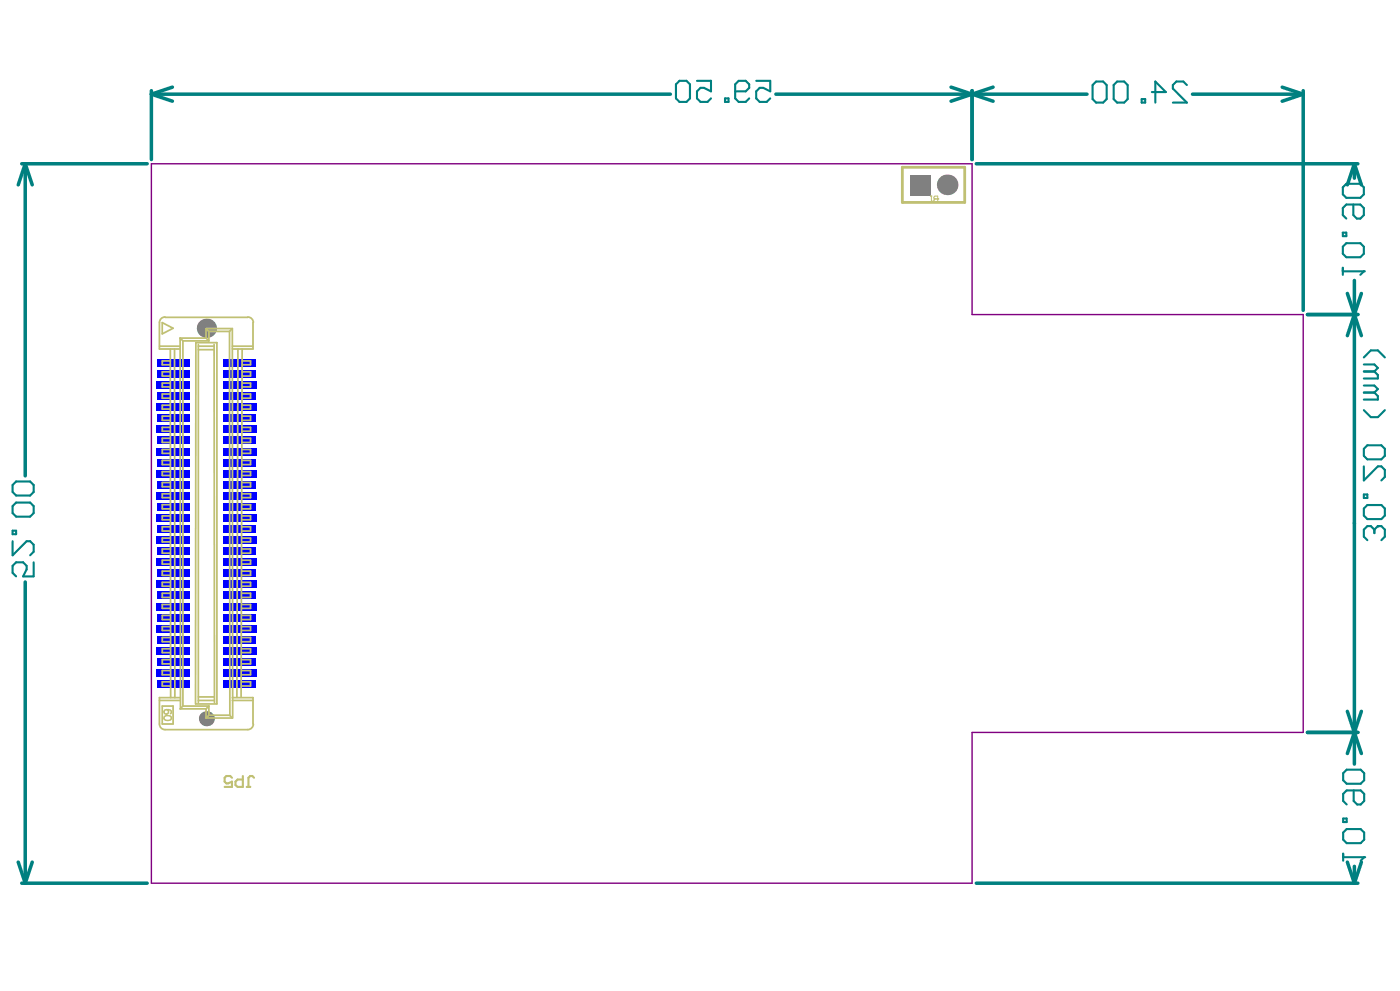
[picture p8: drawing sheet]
<svg xmlns="http://www.w3.org/2000/svg" width="840mm" height="594mm" viewBox="0 0 840 594" stroke-linecap="round" stroke-linejoin="round" font-family="sans-serif">
<g fill="none" stroke="#008080" stroke-width="2.1">
<path d="M91 56h311M91 54v42M91 56l12 5M103 52l-12 4M465 56h187M570 52l26 9M583 54v42M596 52l-26 9M715 56h67M769 52l13 4M782 54v132M782 56l-13 5"/>
<path d="M13 98h75M15 98v187M15 98l-4 13M15 98l4 13M585 98h229M812 98v9M812 98l4 13M812 98l-4 13M808 176l8 25M812 168v290M816 176l-8 25M784 189h30"/>
<path d="M15 349v180M784 439h30M808 426l8 26M816 426l-8 26M11 517l4 12M19 517l-4 12M808 517l4 12M812 519v10M816 517l-4 12M13 529h75M585 529h229"/>
</g>
<path d="M806 512v4M806 514h12" fill="none" stroke="#008080" stroke-width="1.3"/>
<circle cx="818" cy="514" r=".6" fill="#008080"/>
<path d="M805 161v4M805 163h13M10 289h8l2 2v4l-2 2h-8l-2-2v-4zM8 318h2v2h-2zM10 301h8l2 2v5l-2 2h-8l-2-2v-5zM8 324v9l8-9h2l2 3v4l-2 2M20 337v9h-6l2-5v-2l-2-2h-4l-2 2v4l2 3M808 461h8l2 3v4l-2 2h-8l-2-2v-4zM812 474v6l2 2h2l2-2v-4l-2-2h-8l-2 2v4l2 2M806 491h2v2h-2zM808 497h8l2 2v4l-2 2h-8l-2-2v-4zM818 514l-2 2" fill="none" stroke="#008080" stroke-width="1.3"/>
<circle cx="818" cy="163" r=".6" fill="#008080"/>
<path d="M657 49h5l2 2v8l-2 3h-5l-2-3v-8zM670 49h4l2 2v8l-2 3h-4l-2-3v-8zM685 59h2v3h-2zM691 55h8l-6-6v13M712 51l-2-2h-5l-2 2v2l9 9h-9M807 110h9l2 2v5l-2 2h-9l-2-2v-5zM805 139h2v3h-2zM812 123v6l2 2h2l2-2v-4l-2-2h-9l-2 2v4l2 2M807 146h9l2 2v4l-2 2h-9l-2-2v-4zM818 163l-2 2M826 315h2l3 3v4l-3 2" fill="none" stroke="#008080" stroke-width="1.3"/>
<circle cx="826" cy="315" r=".6" fill="#008080"/>
<g fill="none" stroke="#008080" stroke-width="1.3">
<path d="M407 48h5l2 3v8l-2 2h-5l-2-2v-8zM418 48h8v7l-4-2h-2l-2 2v4l2 2h4l2-2M435 59h2v2h-2zM441 55h6l2-2v-2l-2-3h-4l-2 3v8l2 2h4l2-2M454 48h8v7l-4-2h-2l-2 2v4l2 2h4l2-2M818 218h6l2 3-2 2M818 214l4-4h4l5 4M818 235h6M818 231h6l2 2-2 2M818 223h6M824 235l2 2v3h-8M824 223l2 2v2h-8"/>
<path d="M818 246l4 4h4l5-4M818 280v8l8-8h2l3 2v4l-3 2M820 267h8l3 2v4l-3 2h-8l-2-2v-4zM818 296h2v3h-2zM820 303h8l3 2v4l-3 2h-8l-2-2v-4zM824 318v2M824 318l-2-3h-2l-2 3v4l2 2M826 315l-2 3"/>
</g>
<path d="M91 98h492v91h199v250h-199v90h-492z" fill="none" stroke="#800080" stroke-width=".84"/>
<g fill="#808080">
<circle cx="124" cy="431" r="5"/>
<circle cx="124" cy="197" r="6"/>
<circle cx="568" cy="111" r="6"/>
</g>
<path d="M546 105h12v12h-12z" fill-rule="evenodd" fill="#808080"/>
<g fill="#00f">
<path d="M134 408h20v4h-20z" fill-rule="evenodd"/>
<path d="M134 395h20v4h-20z" fill-rule="evenodd"/>
<path d="M134 401h20v5h-20z" fill-rule="evenodd"/>
<path d="M134 375h20v4h-20z" fill-rule="evenodd"/>
<path d="M134 362h20v4h-20z" fill-rule="evenodd"/>
<path d="M134 355h20v4h-20z" fill-rule="evenodd"/>
<path d="M134 388h20v4h-20z" fill-rule="evenodd"/>
<path d="M134 368h20v4h-20z" fill-rule="evenodd"/>
<path d="M134 381h20v5h-20z" fill-rule="evenodd"/>
<path d="M134 328h20v4h-20z" fill-rule="evenodd"/>
<path d="M134 315h20v4h-20z" fill-rule="evenodd"/>
<path d="M134 322h20v4h-20z" fill-rule="evenodd"/>
<path d="M134 348h20v4h-20z" fill-rule="evenodd"/>
<path d="M134 335h20v4h-20z" fill-rule="evenodd"/>
<path d="M134 342h20v4h-20z" fill-rule="evenodd"/>
<path d="M134 308h20v5h-20z" fill-rule="evenodd"/>
<path d="M134 295h20v4h-20z" fill-rule="evenodd"/>
<path d="M134 302h20v4h-20z" fill-rule="evenodd"/>
<path d="M134 269h20v4h-20z" fill-rule="evenodd"/>
<path d="M134 222h20v4h-20z" fill-rule="evenodd"/>
<path d="M134 262h20v4h-20z" fill-rule="evenodd"/>
<path d="M134 288h20v5h-20z" fill-rule="evenodd"/>
<path d="M134 275h20v4h-20z" fill-rule="evenodd"/>
<path d="M134 282h20v4h-20z" fill-rule="evenodd"/>
<path d="M134 255h20v5h-20z" fill-rule="evenodd"/>
<path d="M134 249h20v4h-20z" fill-rule="evenodd"/>
<path d="M134 242h20v4h-20z" fill-rule="evenodd"/>
<path d="M134 235h20v5h-20z" fill-rule="evenodd"/>
<path d="M134 229h20v4h-20z" fill-rule="evenodd"/>
<path d="M134 216h20v4h-20z" fill-rule="evenodd"/>
<path d="M94 388h20v4h-20z" fill-rule="evenodd"/>
<path d="M94 381h20v5h-20z" fill-rule="evenodd"/>
<path d="M94 322h20v4h-20z" fill-rule="evenodd"/>
<path d="M94 375h20v4h-20z" fill-rule="evenodd"/>
<path d="M94 368h20v4h-20z" fill-rule="evenodd"/>
<path d="M94 408h20v4h-20z" fill-rule="evenodd"/>
<path d="M94 395h20v4h-20z" fill-rule="evenodd"/>
<path d="M94 401h20v5h-20z" fill-rule="evenodd"/>
<path d="M94 342h20v4h-20z" fill-rule="evenodd"/>
<path d="M94 328h20v4h-20z" fill-rule="evenodd"/>
<path d="M94 335h20v4h-20z" fill-rule="evenodd"/>
<path d="M94 362h20v4h-20z" fill-rule="evenodd"/>
<path d="M94 348h20v4h-20z" fill-rule="evenodd"/>
<path d="M94 355h20v4h-20z" fill-rule="evenodd"/>
<path d="M94 308h20v5h-20z" fill-rule="evenodd"/>
<path d="M94 315h20v4h-20z" fill-rule="evenodd"/>
<path d="M94 295h20v4h-20z" fill-rule="evenodd"/>
<path d="M94 282h20v4h-20z" fill-rule="evenodd"/>
<path d="M94 288h20v5h-20z" fill-rule="evenodd"/>
<path d="M94 262h20v4h-20z" fill-rule="evenodd"/>
<path d="M94 255h20v5h-20z" fill-rule="evenodd"/>
<path d="M94 302h20v4h-20z" fill-rule="evenodd"/>
<path d="M94 269h20v4h-20z" fill-rule="evenodd"/>
<path d="M94 275h20v4h-20z" fill-rule="evenodd"/>
<path d="M94 229h20v4h-20z" fill-rule="evenodd"/>
<path d="M94 216h20v4h-20z" fill-rule="evenodd"/>
<path d="M94 222h20v4h-20z" fill-rule="evenodd"/>
<path d="M94 249h20v4h-20z" fill-rule="evenodd"/>
<path d="M94 235h20v5h-20z" fill-rule="evenodd"/>
<path d="M94 242h20v4h-20z" fill-rule="evenodd"/>
</g>
<g fill="none" stroke="#c0c073" stroke-width="1.1">
<path d="M97 193l7 4-7 3zM99 190a3 3 0 0 0-3 3v16h12M99 190h50M124 197h15M124 197v6M124 197l1 2M125 199v5M125 199h13M138 199v230M139 197l1 233M139 197l-1 2M149 190a3 3 0 0 1 3 3"/>
<path d="M152 193v16h-13M96 208h12M102 216h-5v3h5M102 209v209M105 209v209M108 203v222M108 203h16M108 203l2 1M110 204h15M110 204v219M119 208h9M119 210h9"/>
<path d="M119 206v215M124 203l1 1M128 206l1 215M139 208h13M143 209l-1 209M145 216h5v3h-5M145 209v209M102 236h-5v3h5M102 230h-5v2h5M102 223h-5v2h5M145 223h5v2h-5M145 230h5v2h-5"/>
<path d="M145 236h5v3h-5M102 243h-5v2h5M102 249h-5v3h5M102 256h-5v3h5M145 243h5v2h-5M145 249h5v3h-5M145 256h5v3h-5M102 276h-5v3h5M102 269h-5v3h5M102 263h-5v2h5M145 263h5v2h-5M145 269h5v3h-5"/>
<path d="M145 276h5v3h-5M102 289h-5v3h5M102 283h-5v2h5M102 296h-5v2h5M145 283h5v2h-5M145 289h5v3h-5M145 296h5v2h-5M102 316h-5v2h5M102 309h-5v3h5M102 303h-5v2h5M145 303h5v2h-5M145 309h5v3h-5"/>
<path d="M145 316h5v2h-5M102 336h-5v2h5M102 329h-5v3h5M102 323h-5v2h5M145 323h5v2h-5M145 329h5v3h-5M145 336h5v2h-5M102 342h-5v3h5M102 356h-5v2h5M102 349h-5v2h5M145 342h5v3h-5M145 349h5v2h-5"/>
<path d="M145 356h5v2h-5M102 376h-5v2h5M102 369h-5v2h5M102 362h-5v3h5M145 362h5v3h-5M145 369h5v2h-5M145 376h5v2h-5M102 395h-5v3h5M102 389h-5v2h5M102 382h-5v3h5M145 382h5v3h-5M145 389h5v2h-5"/>
<path d="M145 395h5v3h-5M96 420h12M102 402h-5v3h5M102 409h-5v2h5M108 418h-12v16a3 3 0 0 0 3 3h50a3 3 0 0 0 3-3M119 420h9M119 418h9M139 418h13v16M139 420h13M145 402h5v3h-5M145 409h5v2h-5M97 423h7v11h-7z"/>
<path d="M117 422v-217h13v217h-13M124 425v5M125 429h13l1 1h-15M125 429l-1 1M125 423l-1 2M125 423v6M125 423h-15l-2 2h16"/>
</g>
<path d="M541 100h38v21h-38z" fill="none" stroke="#c0c073" stroke-width="1.7"/>
<path d="M139 466l-1-1h-2l-1 1v3l1 1 3-1v3h-4M146 465v7h-4l-1-1v-2l1-2h4M148 472h2M152 466l-1-1h-1l-1 1v6" fill="none" stroke="#c0c073" stroke-width="1.3"/>
<g fill="none" stroke="#c0c073" stroke-width=".84">
<path d="M99 430a2.2 2.2 0 0 1 2-1 2.2 2.2 0 0 1 2 2 2.2 2.2 0 0 1-3 1 2.2 2.2 0 0 1-1-2zM100 425a2.1 2.1 0 0 1 3 2l-1 1"/>
<circle cx="100" cy="427" r="1.4"/>
</g>
<path d="M558 118h1M559 118v3M561 118h1v3h-1l-1-1 1-1-1-1zM561 119h1M562 119h.1M559 121h.1M559 120v1" fill="none" stroke="#c0c073" stroke-width=".6"/>
</svg>
